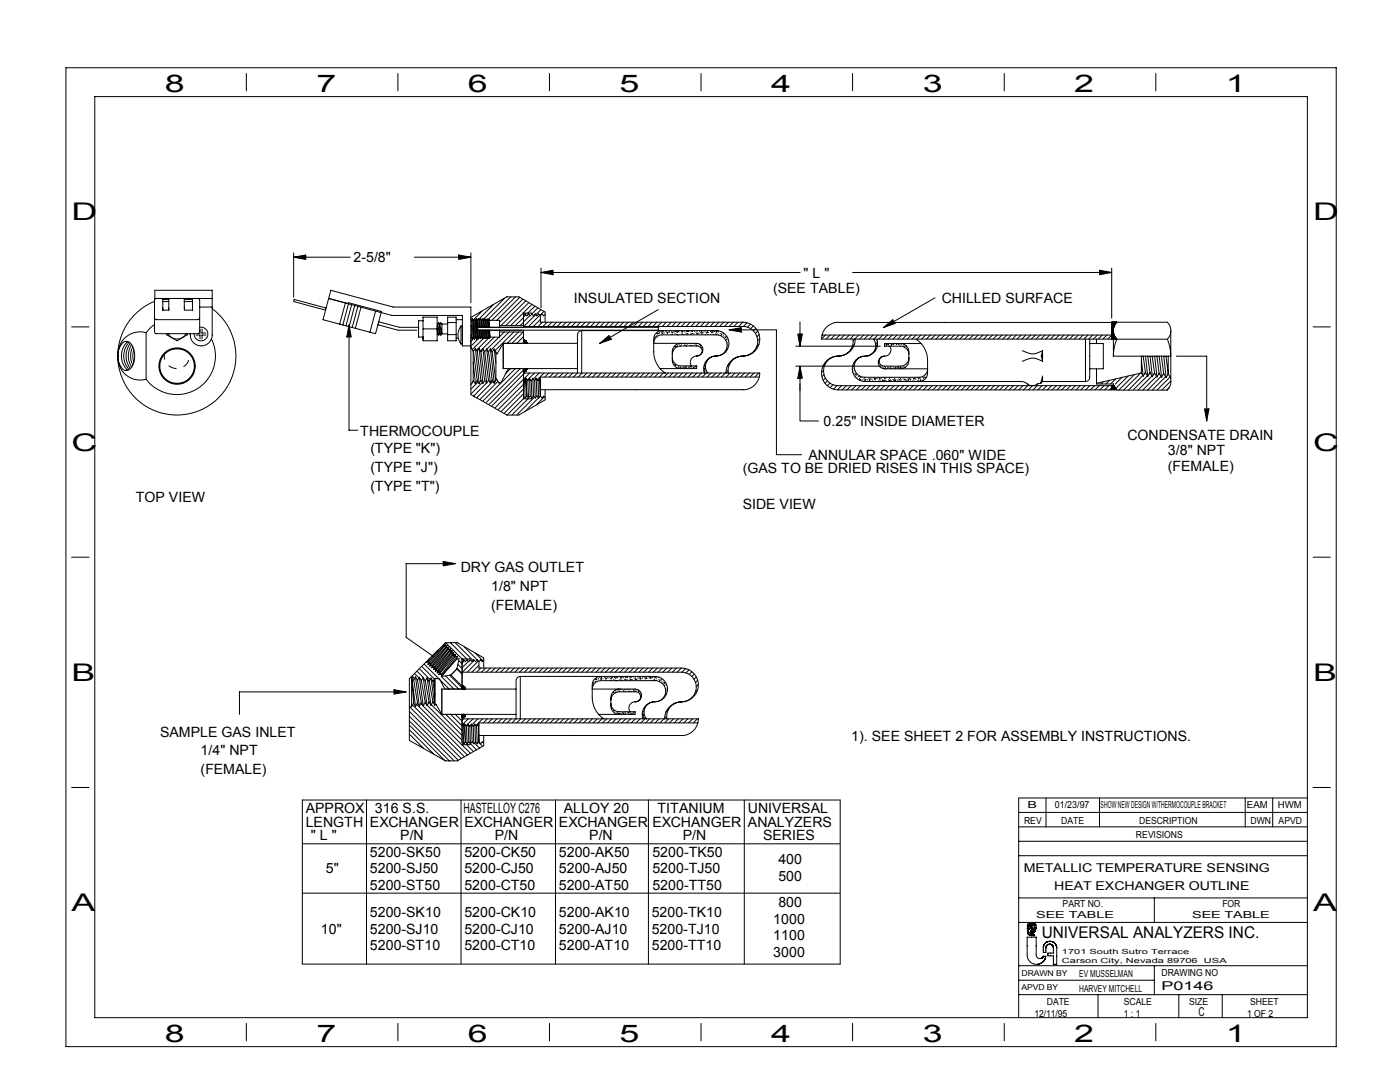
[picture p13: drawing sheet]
<svg xmlns="http://www.w3.org/2000/svg" width="279mm" height="216mm" viewBox="0 0 279 216" stroke-linecap="round" stroke-linejoin="round" font-family="sans-serif">
<defs><g id="words">
<g font-size="4.9">
<text x="32.9" y="18.4">8</text>
<text x="63.1" y="18.4">7</text>
<text x="93.4" y="18.4">6</text>
<text x="123.6" y="18.4">5</text>
<text x="153.9" y="18.4">4</text>
<text x="184.1" y="18.4">3</text>
<text x="214.4" y="18.4">2</text>
<text x="244.6" y="18.4">1</text>
<text x="14.3" y="44">D</text>
<text x="262.1" y="44">D</text>
<text x="14.3" y="89.9">C</text>
<text x="262.1" y="89.9">C</text>
<text x="14.3" y="135.9">B</text>
<text x="262.1" y="135.9">B</text>
<text x="14.3" y="181.8">A</text>
<text x="262.1" y="181.8">A</text>
<text x="32.9" y="208">8</text>
<text x="63.1" y="208">7</text>
<text x="93.4" y="208">6</text>
<text x="123.6" y="208">5</text>
<text x="153.9" y="208">4</text>
<text x="184.1" y="208">3</text>
<text x="214.4" y="208">2</text>
<text x="244.6" y="208">1</text>
</g>
<text font-size="3.2" x="207.9" y="187.2">UNIVERSAL ANALYZERS INC.</text>
<g font-size="2.8">
<text x="70.6" y="52.3">2-5/8&quot;</text>
<text x="154.3" y="58.4">(SEE TABLE)</text>
<text x="160.4" y="55.4">&quot; L &quot;</text>
<text x="114.5" y="60.4">INSULATED SECTION</text>
<text x="188" y="60.4">CHILLED SURFACE</text>
<text x="71.9" y="87">THERMOCOUPLE</text>
<text x="164.4" y="85">0.25&quot; INSIDE DIAMETER</text>
<text x="225" y="87.7">CONDENSATE DRAIN</text>
<text x="73.9" y="90.3">(TYPE &quot;K&quot;)</text>
<text x="73.9" y="94.1">(TYPE &quot;J&quot;)</text>
<text x="148.2" y="94.4">(GAS TO BE DRIED RISES IN THIS SPACE)</text>
<text x="161.3" y="91.8">ANNULAR SPACE .060&quot; WIDE</text>
<text x="233.1" y="93.9">(FEMALE)</text>
<text x="233.1" y="90.7">3/8&quot; NPT</text>
<text x="27.1" y="100.3">TOP VIEW</text>
<text x="73.9" y="97.9">(TYPE &quot;T&quot;)</text>
<text x="148.2" y="101.5">SIDE VIEW</text>
<text x="92" y="114.1">DRY GAS OUTLET</text>
<text x="98" y="117.9">1/8&quot; NPT</text>
<text x="98" y="121.7">(FEMALE)</text>
<text x="32" y="147">SAMPLE GAS INLET</text>
<text x="169.9" y="147.9">1). SEE SHEET 2 FOR ASSEMBLY INSTRUCTIONS.</text>
<text x="40" y="154.4">(FEMALE)</text>
<text x="40" y="150.6">1/4&quot; NPT</text>
<text x="61" y="165">LENGTH</text>
<text x="61" y="162.3">APPROX</text>
<text x="62" y="167.7">&quot; L &quot;</text>
<text x="73.8" y="165">EXCHANGER</text>
<text x="74.8" y="162.3">316 S.S.</text>
<text x="79.9" y="167.7">P/N</text>
<text x="92.5" y="162.3">HASTELLOY C276</text>
<text x="92.7" y="165">EXCHANGER</text>
<text x="98.7" y="167.7">P/N</text>
<text x="111.5" y="165">EXCHANGER</text>
<text x="112.5" y="162.3">ALLOY 20</text>
<text x="117.6" y="167.7">P/N</text>
<text x="130.2" y="165">EXCHANGER</text>
<text x="131.2" y="162.3">TITANIUM</text>
<text x="136.3" y="167.7">P/N</text>
<text x="149.3" y="162.3">UNIVERSAL</text>
<text x="149.3" y="165">ANALYZERS</text>
<text x="152.3" y="167.7">SERIES</text>
<text x="73.8" y="171">5200-SK50</text>
<text x="92.7" y="171">5200-CK50</text>
<text x="111.5" y="171">5200-AK50</text>
<text x="130.2" y="171">5200-TK50</text>
<text x="155.3" y="172.4">400</text>
<text x="65.1" y="174.3">5&quot;</text>
<text x="73.8" y="174.3">5200-SJ50</text>
<text x="73.8" y="177.5">5200-ST50</text>
<text x="92.7" y="177.5">5200-CT50</text>
<text x="92.7" y="174.3">5200-CJ50</text>
<text x="111.5" y="177.5">5200-AT50</text>
<text x="111.5" y="174.3">5200-AJ50</text>
<text x="130.2" y="177.5">5200-TT50</text>
<text x="130.2" y="174.3">5200-TJ50</text>
<text x="155.3" y="175.8">500</text>
<text x="73.8" y="183">5200-SK10</text>
<text x="92.7" y="183">5200-CK10</text>
<text x="111.5" y="183">5200-AK10</text>
<text x="130.1" y="183">5200-TK10</text>
<text x="154.3" y="184.3">1000</text>
<text x="155.3" y="180.9">800</text>
<text x="64" y="186.3">10&quot;</text>
<text x="73.8" y="186.3">5200-SJ10</text>
<text x="73.8" y="189.5">5200-ST10</text>
<text x="92.7" y="186.3">5200-CJ10</text>
<text x="92.7" y="189.5">5200-CT10</text>
<text x="111.5" y="186.3">5200-AJ10</text>
<text x="111.5" y="189.5">5200-AT10</text>
<text x="130.1" y="186.3">5200-TJ10</text>
<text x="130.1" y="189.5">5200-TT10</text>
<text x="154.3" y="187.7">1100</text>
<text x="154.3" y="191">3000</text>
</g>
<g font-size="2.4">
<text x="204.3" y="173.9">METALLIC TEMPERATURE SENSING</text>
<text x="210.4" y="177.6">HEAT EXCHANGER OUTLINE</text>
<text x="231.8" y="197.5">P0146</text>
<text x="239.2" y="202.8">C</text>
</g>
<g font-size="1.9">
<text x="205.1" y="161.3">B</text>
<text x="210.5" y="161.3">01/23/97</text>
<text x="219.7" y="161.3">SHOW NEW DESIGN W/THERMOCOUPLE BRACKET</text>
<text x="248.8" y="161.3">EAM</text>
<text x="255" y="161.3">HWM</text>
<text x="204.4" y="164.4">REV</text>
<text x="211.8" y="164.4">DATE</text>
<text x="226.7" y="167.3">REVISIONS</text>
<text x="227.3" y="164.4">DESCRIPTION</text>
<text x="249.6" y="164.4">DWN</text>
<text x="255.2" y="164.4">APVD</text>
<text x="206.8" y="183.3">SEE TABLE</text>
<text x="212.1" y="180.9">PART NO.</text>
<text x="237.9" y="183.3">SEE TABLE</text>
<text x="244" y="180.9">FOR</text>
<text x="215.4" y="195">EV MUSSELMAN</text>
<text x="231.8" y="194.7">DRAWING NO</text>
<text x="206.5" y="202.9">12/11/95</text>
<text x="208.9" y="200.5">DATE</text>
<text x="215.4" y="198">HARVEY MITCHELL</text>
<text x="224.3" y="200.5">SCALE</text>
<text x="224.3" y="202.9">1 : 1</text>
<text x="237.3" y="200.5">SIZE</text>
<text x="248.9" y="202.9">1 OF 2</text>
<text x="249.5" y="200.5">SHEET</text>
</g>
<g font-size="1.6">
<text x="203.9" y="197.6">APVD BY</text>
<text x="203.9" y="194.7">DRAWN BY</text>
</g>
<g font-size="1.4">
<text x="211.9" y="190.3">1701 South Sutro Terrace</text>
<text x="211.9" y="192.1">Carson City, Nevada 89706</text>
<text x="240.3" y="192.1">USA</text>
</g>
</g></defs>
<g fill="none" stroke="#000" stroke-width=".2">
<path d="M13.2 13.5h253.5v195.3h-253.5zM18.9 19.3h242v183.8h-242zM49.2 14.7v3.4M79.4 14.7v3.4M109.7 14.7v3.4M139.9 14.7v3.4M170.2 14.7v3.4M200.4 14.7v3.4M230.7 14.7v3.4M30.9 59.7v-1.8h11.4v9a2.2 2.2 0 0 1-2.3 2.1 2.2 2.2 0 0 1-2-2.4M30.9 59.6h11.4M31.2 59.6h-.2l-.2 .4v6.2l.1 .2 .3 .2 8.4-.1 .3-.3v-6.2l-.1-.3-.4-.1"/>
<path d="M32.5 59.7h1.2M32.5 59.7v2.2h1.2v-.4M33.7 59.7v2.2M38.4 59.7v2.2h-1.6v-2.2h1.6M58.6 51.3h11.3M58.6 51.3l2.4-.4v.9zM58.6 50.5v8.8M58.7 59.7l6.4 1.8M58.7 59.7l-.1 .5 6.4 1.7M65.6 59.6l3.9 1v-.2M66 57.9l12.5 3.4h15.5v7.7h-1.7M66 57.9l-.4 1.7 10.5 2.8-1.2 4.2-10.5-2.8 1.2-4.3"/>
<path d="M82.7 51.3h11.3M91.5 50.9l2.5 .4-2.5 .5zM94 50.5v9.9M100.7 59.5l-4.2 4.2M101.1 59.2h2.5M101.2 59.2l-7.2 4.1v.5M101.9 59.2l-4.6 4.6M102.9 59.2l-4.7 4.7M103.5 59.2l5.3 3.1v2M103.7 59.3l-4.5 4.6M104.3 59.7l-4.6 4.6M107.9 54.4h51.8"/>
<path d="M108 54.4l2.4-.5v.9zM108 53.5v7.9M170.2 54.4h51.7M186.6 59.4l-10.3 6M219.4 53.9l2.5 .5-2.5 .4zM221.9 53.5v10M14.3 65.2h3.5M23.6 70.9a4.4 4.4 0 0 0 5.6 4.8M24.6 68.3a1.38 1.38 0 0 1 2 1.1 4 4 0 0 1-.9 4.4 1.05 1.05 0 0 1-1.5-.5 3.9 3.9 0 0 1 .4-5zM25.5 68.2a3.8 3.8 0 0 0 0 5.7M25.8 68.3a3.9 3.9 0 0 0 0 5.4M26 68.5a4 4 0 0 0 0 5"/>
<path d="M26.3 68.8a4 4 0 0 0 0 4.5M26.5 69.2a4 4 0 0 0 0 3.7M26.7 69.8a3.9 3.9 0 0 0 0 2.5M29.2 66.4a4.4 4.4 0 0 0-5.6 4.7M29.2 66.4v9.3M30.8 60.1a11.8 11.8 0 0 0-5.4 17.3 11.8 11.8 0 0 0 17.9 2.3 11.8 11.8 0 0 0-1-18.1M30.8 63.4l.1 .2 .3 .2h8.2l.5-.4M30.8 64.8l-1.6 1.6M32.5 60.2h1.2M32.8 70.7l.1 1M33.3 66.6v.2l2 1.2 2.1-1.2v-.2M33.6 66.6a2.01 2.01 0 0 0 3.5 0"/>
<path d="M33.7 73l.5 .3 1 .2M36.8 60.2h1.6M37.6 71.9l-.5 .9-.4 .3M39.2 66.9h.7v.7M39.8 61.3h2.5M39.9 65.3a1.37 1.37 0 0 1 1.6 1.2 1.37 1.37 0 0 1-1.3 1.5 1.37 1.37 0 0 1-1.5-1.4M39.9 65.7v.8h-.1M40.3 65.7v.8h.8M41.1 66.9h-.8v.7M42.2 67.6a7.7 7.7 0 0 1-2.9 10 7.7 7.7 0 0 1-10.1-1.9M68.9 60.4l-1.1 4.3M69.5 60.4l6.6 1.7-.1 .3 2.2 .5h14.1"/>
<path d="M69.5 60.6l-1.1 4.2M69.7 64.8l.4 2.4h-.9zM69.7 64.8l-.1 21h1.8M70.2 60.8l-1.2 4.2M70.8 61l-1.1 4.2M71.4 61.1l-1.1 4.3M72 61.3l-1.1 4.2M75 62.1l-1.2 4.2M75.4 64.8l4 1.1h3.8M75.6 64.2l4.1 1.1h3.8M84.4 64v1.6h2.8M84.4 64v-.7h2.8v4.7h-2.8v-2.4"/>
<path d="M84.4 64h-.9v3.3h.9M87.2 65.9l.1 .6 .3 .4 .2-.4M87.2 64.6l.1 .2M87.2 65.1l.4 1.8M87.3 64.8l.7 2.1 .2-.4M87.3 64.8l.3-.4 .4 2.5M87.3 66.5l-.1 .2M87.8 64.8l.4 1.7M88 64.4l-.2 .4-.2-.4M88 64.4l.2 .4M88.2 66.6h1.1M88.2 64.7h1.1"/>
<path d="M88.2 64.6v2M89.3 64.4h1.7M89.3 63.3h1.7v4.7h-1.7M89.3 66.8h1.7M89.3 63.3v4.7M91 67.5h.5M91 63.8h1.3M92 65.1h.3v3.5h-.3M92 65.1a2.91 2.91 0 0 0 0 3.5M92 65v3.6M92.3 62.9v6.1M94 69.3l.4 .7v6l-.4 .8"/>
<path d="M94 63.8l.1 .2M94 64.9l.3 2.7 .2-.3M94 66.7l.1 .6M94.1 64l.4 3.3M94.1 69.5l.4 .6M94.3 63.6l.2 .4M94.3 67.6l-.2-.3-.1 .2v11.2l7.2 4.1M94.3 63.6l-.2 .4M94.3 63.6l.4 4M94.4 72.3l.5 4.3-.4-.6-.4 .6M94.5 70.1l.4-.6 .7 7-.4-.6M94.5 70.1l.7 5.8"/>
<path d="M94.5 67.3l.2 .3M94.5 64l.4 3.3M94.6 67.5l-.7 .7M94.7 63.6l.2 .4M94.7 63.6l-.2 .4M94.7 63.6l.4 4.1-.2-.4M94.9 69.5l.3 .6M94.9 64l.2-.4 .2 3.7M94.9 67.3l-.2 .3M94.9 64l.4 3.3M95.1 63.6l.2 .3v3.4M95.2 70.1l.4-.6 .8 7-.4-.6"/>
<path d="M95.2 75.9l-.3 .7M95.2 70.1l.8 5.8M95.3 76.3l-1.3 1.4M95.3 67.3l.2 .3M95.3 65.3h36.1v.6h-36.1M95.3 66l.2 1.6M95.3 64.4l.2 .9M95.3 67.3l-.2 .4M95.5 63.6l.2 .4M95.5 63.6l-.2 .3M95.5 63.6l.2 1.7M95.5 65.9l.2 1.4"/>
<path d="M95.6 69.5l.4 .7 .4-.6 .7 6.9-.4-.6M95.7 67.3l.2 .3M95.7 67.3l-.2 .3M95.7 64l.2-.4 .3 .4M95.7 64l.2 1.3M95.8 67.3l-1.8 1.8M95.8 65.9l.1 1.7M95.9 63.6l.2 1.7M96 65.9l.2 1.3M96 75.9l-.4 .6M96 70.2l.7 5.7M96.2 67.2l.2 .4"/>
<path d="M96.2 67.2l-.3 .4M96.2 64l.1 1.3M96.2 62.1l-1.5 1.5M96.2 76.4l-2.1 2.1M96.2 65.9l.2 1.7M96.3 63.6l.3 .4M96.4 63.6l-.2 .4M96.4 69.6l.3 .6M96.4 63.6l.2 1.7M96.4 65.9l.2 1.3M96.6 67.2l.2 .4M96.6 67.2l-.3 .4"/>
<path d="M96.6 64l.1 1.3M96.6 65.9l.2 1.7M96.7 67.4l-2.4 2.3M96.7 75.9l-.3 .6M96.7 70.2l.8 5.7M96.8 63.6l.2 .4 .2-.3M96.8 63.6l-.2 .4M96.8 63.7l.2 1.6M96.8 65.9l.2 1.3M97 67.2l.2 .3M97 67.2l-.2 .4M97 64l.2 1.3"/>
<path d="M97 76.5l-2.5 2.5M97 65.9l.2 1.6M97.1 69.6l.4 .6 .4-.6 .7 6.8M97.1 69.6l-.4 .6M97.1 69.6l.8 6.8-.4-.5M97.2 63.7l.2 .3M97.2 63.7l.2 1.6M97.3 65.9l.1 1.3M97.4 67.2l.2 .3M97.4 67.2l-.2 .3M97.4 64l.2 1.3M97.5 65.9l.1 1.6"/>
<path d="M97.5 75.9l-.4 .6M97.5 70.2l.7 5.7M97.6 67.4l-2.5 2.5M97.6 63.7l.2 .2M97.6 63.7l-.2 .3M97.6 63.7l.1 1.6M97.6 65.9l.2 1.4-.1-1.4M97.8 63.9h1.9v1.4M97.8 67.3l-.2 .2M97.8 69.6l.4 .6M98.2 70.2l.4-.5 .4 2.8M98.2 75.9l.4 .5"/>
<path d="M98.2 75.9l-.4 .5M98.2 70.2l.7 5.7M98.3 76.2l-3.1 3.1M98.5 60.8l-2.9 2.9M98.6 69.7l.4 .6v5.5l-.4 .6M98.6 69.7l.6 1M98.7 67.3l-2.8 2.7M99.1 75.6l-.5 .8M99.2 70.7l1.2-2.2v5M99.4 76.1l-3.5 3.5M99.6 67.3l-2.4 2.4M99.7 65.9v1.4h-1.9"/>
<path d="M99.7 65h4.8M99.7 66.2h4.8M100.4 73.5h14.8M100.6 66.2l-.9 1M101.5 73.5l-1.5 2.8-.4 .1-.5-.8M101.6 66.2l-3.6 3.7M101.9 73.5l-.9 1M102.5 66.2l-3.7 3.8M102.9 73.5l-6.5 6.5M103.5 66.2l-2.3 2.3M103.8 73.5l-6.7 6.8M104.2 68.5h-3.8h14.8v-1.7a.88 .88 0 0 1 .9-.8v8.4"/>
<path d="M104.5 68.5h.6h-.6M104.5 68.4h.6h-.6M104.5 68.3h.6h-.6M104.5 68.2h.6h-.6M104.5 68.1h.5h-.5M104.5 73.6h.6h-.6M104.5 73.7h.6h-.6M104.5 73.8h.6h-.6M104.5 73.9h.6h-.6M104.5 74h.5h-.5M104.5 73.6h.6M104.5 79.6l-3.2 3.2"/>
<path d="M104.5 75.4l.2 .4M104.5 68.4h.6M104.5 68.3h.6M104.5 68.2l.6 .1M104.5 68.2h.6M104.5 68.1h.5M104.5 68h.5M104.5 67.9l.4 .1M104.5 67.9h.3M104.5 67.8l.2 .1M104.5 73.7h.6M104.5 73.8h.6"/>
<path d="M104.5 74h.5M104.5 74.2h.2M104.5 65.1h43.7a2.95 2.95 0 0 1 3 3 2.95 2.95 0 0 1-3 2.9M104.5 74.4h47.1a3.4 3.4 0 0 1-3.4 3.4h-40.4M104.5 67.8a.65 .65 0 0 1 .6 .7h-.6zM104.5 65.9v2.6h.6M104.5 62.4l-2.6 2.6M104.5 63.4l-1.7 1.6M104.5 73.5v6.1M104.5 73.9h.5M104.5 76.7l-5.1 5.1M104.5 74.7l-6.3 6.3"/>
<path d="M104.5 75.7l-5.7 5.7M104.5 78.6l-3.9 3.8M104.5 77.6l-4.5 4.5M104.5 67.2l-1.4 1.3M104.5 64.3l-.7 .7M104.5 66.2l-2.3 2.3M104.7 75.8l.1 3.6-.3-.3M104.8 74.4l-.3 .3M104.8 62.6l.3 .4 .4-.4 .3 .4 .4-.4M104.8 62.6l-.3 .4M104.8 74.1l-.3 .1M104.9 75.5h.1l.3 .5 .4-.5"/>
<path d="M104.9 75.5l.2 3.6M104.9 75.5l-.2 .3M104.9 74.1h-.4M104.9 60l-4.9 5M105 62.8l-.5 .5M105 74l-.5 .1M105 75.5l.1 3.6M105 73.9h-.5M105.1 73.8l-.6 .1-6.9 6.8M105.1 73.7l-.6 .1M105.1 73.5a.65 .65 0 0 1-.6 .7h.1M105.1 79.1l-.3 .3"/>
<path d="M105.1 79.1l.4 .3M105.3 75.9l.2 3.5M105.4 79.6l-3.2 3.2M105.5 60.4l-4.6 4.6M105.7 75.5l.3 .5M105.7 75.5l.1 3.6M105.7 74.4l-1.1 1.2M105.8 62.9l-1.3 1.4M105.8 79.1l-.3 .3M106 75.9l.2 3.5-.4-.3M106.1 60.7l-1.7 1.8M106.3 75.5l.4 .5"/>
<path d="M106.3 75.5l.2 3.6M106.3 75.5l-.3 .5M106.5 79.1l-.5 .5h-1.5M106.5 79.1l.3 .3M106.7 79.2l-3.5 3.6M106.7 74.4l-1.5 1.5M106.7 75.9l.1 3.5M106.7 76l.3-.5 .2 3.6M106.7 61.1l-1.4 1.4M106.9 62.8l-2.4 2.3M107 75.5l.4 .5M107.2 79.1l-.4 .3"/>
<path d="M107.4 61.4l-1.3 1.2M107.4 75.9l.1 3.5-.3-.3M107.4 76l.3-.5 .1 3.6M107.5 79.4l-2.7 2.7M107.5 62.6l-.3 .4-.4-.4-.3 .4-.5-.5h-1.5v2.8M107.5 62.6l.3 .4M107.6 74.4l-1.2 1.2M107.7 75.5l.1 .2M107.7 62.9l-2.2 2.2M107.8 63v1.3h40.4a3.4 3.4 0 0 1 3.4 3.4 3.4 3.4 0 0 1-3.4 3.3M107.8 79.1l-.3 .3M107.8 63.7l-1.4 1.4"/>
<path d="M107.8 79.1l.4 .3 .3-.3 .3 .2M107.9 61.8l-1 1M108.2 64.3l-.8 .8M108.6 62.1l-.9 .8M108.6 74.4l-1.4 1.4M108.6 79.2l-1.5 1.5M108.8 77.7v2.1l-5.3 3M108.8 62.7l-.3 .3-.3-.4-.4 .4M109.2 64.3l-.9 .8M109.5 74.4l-.8 .8M110.1 64.3l-.8 .8M110.5 74.4l-.8 .8"/>
<path d="M111.1 64.3l-.8 .8M111.4 74.4l-.8 .8M112 64.3l-.8 .8M112.4 74.4l-.8 .8M113 64.3l-.8 .8M113.3 74.4l-.8 .8M114 64.3l-.9 .8M114.3 74.4l-.8 .8M114.9 64.3l-.8 .8M115.2 68.5v5.9l-.8 .8M115.9 64.3l-.9 .8M116.1 66h26.9a2.53 2.53 0 0 1 2.5 2.5 2.53 2.53 0 0 1-2.5 2.5"/>
<path d="M116.2 74.4l-.8 .8M116.8 64.3l-.8 .8M117.2 74.4l-.9 .8M117.8 64.3l-.9 .8M118.1 74.4l-.8 .8M118.7 64.3l-.8 .8M119.1 74.4l-.8 .8M119.7 68.5l1.9-1.6 .4 .8zM119.7 64.3l-.9 .8M120 74.4l-.8 .8M120.6 64.3l-.8 .8M121 74.4l-.8 .8"/>
<path d="M121.6 64.3l-.9 .8M121.9 74.4l-.8 .8M122.5 64.3l-.8 .8M122.9 74.4l-.8 .8M123.5 64.3l-.8 .8M123.8 74.4l-.8 .8M124.4 64.3l-.8 .8M124.8 74.4l-.8 .8M125.4 64.3l-.8 .8M125.7 74.4l-.8 .8M126.3 64.3l-.8 .8M126.7 74.4l-.8 .8"/>
<path d="M127 77.7l-.1 .1M127.3 64.3l-.8 .8M127.6 74.4l-.8 .8M128.2 64.3l-.8 .8M128.6 74.4l-.8 .8M129.2 64.3l-.8 .8M129.5 74.4l-.8 .8M130.1 64.3l-.8 .8M130.5 74.4l-.8 .8M130.6 67.8h.1M130.6 67.2h.1M130.7 67.3v.1"/>
<path d="M130.8 67.1h.1M131 67h.1M131.1 66.4h.1M131.1 64.3l-.8 .8M131.1 66.6h.1M131.1 67h.1M131.2 66.7h.1M131.3 66.5h.1M131.4 61.8l-11.8 6.7M131.4 74.4l-.8 .8M131.6 66.4h.1M131.6 66.5h.1"/>
<path d="M131.9 66.1v.1M132 66.2h.1M132.1 64.3l-.9 .8M132.1 66.3v.1M132.1 66.6v.1M132.1 66a1.71 1.71 0 0 0-1.6 1.7 8.8 8.8 0 0 0 .3 4.3 4.8 4.8 0 0 0 2 2.4M132.2 66.6h.1M132.2 66h.1M132.3 66.1v.1M132.3 66.4v.1M132.4 74.4l-.8 .8M132.6 66.4v.1"/>
<path d="M132.8 66.1l.1 .1M133 64.3l-.8 .8M133 66.2v.1M133.1 66.7h.1M133.1 66.3h.1M133.2 66.5h.1M133.3 66.4h.1M133.3 74.4l-.8 .8M133.5 66.1v.1M133.6 66.4h.1M133.6 66.1h.1M134 64.3l-.9 .8"/>
<path d="M134 66.8h.1M134 66.2h.1M134 66.4h.1M134.2 71.3a1.67 1.67 0 0 0 1.7 1.7h3.1v.5h-7.3M134.2 70.2a3.4 3.4 0 0 0 .3 2.7 1.73 1.73 0 0 0 1.4 .6M134.2 70.7a1.67 1.67 0 0 1 1.7-1.7h3.1a1 1 0 0 1 1.1 1 1 1 0 0 1-1.1 1M134.2 66.4v.1M134.2 66.7v.1M134.3 66.3h.1M134.3 72.3h.1M134.3 74.4l-.8 .8M134.3 69.7h.1"/>
<path d="M134.4 69.9h.1M134.5 66.1v.1M134.6 66.2v.1M134.6 72.7h.1M134.7 69.1v.1M134.7 66.5v.1M134.7 73h.1M134.8 69.1h.1M134.8 72.8h.1M134.9 66.1v.1M134.9 64.3l-.8 .8M135 66.7h.1"/>
<path d="M135 66.1h.1M135 68.8h.1M135 73.3h.1M135.1 69.2h.1M135.1 66.4h.1M135.1 66.8h.1M135.2 69h.1M135.2 66.8h.1M135.2 74.4l-.8 .8M135.2 66.2h.1M135.4 73.2h.1M135.4 66.1v.1"/>
<path d="M135.4 68.6h.1M135.4 73.4h.1M135.5 68.6h.1M135.5 73.2v.1M135.5 66.2h.1M135.6 68.8h.1M135.7 73.5h.1M135.8 69h.1M135.8 73.3v.1M135.8 73.4h.1M135.9 68.5a1.67 1.67 0 0 0-1.7 1.7M135.9 64.3l-.9 .8"/>
<path d="M135.9 66.6h.1M136 66v.1M136 68.7h.1M136.1 66.1v.1M136.1 68.5h.1M136.1 73.3v.1M136.1 66.2v.1M136.2 66.4v.1M136.2 66.7h.1M136.2 74.4l-.8 .8M136.2 66.1h.1M136.3 73.4h.1"/>
<path d="M136.4 68.5v.1M136.5 73.2h.1M136.5 66.7h.1M136.5 68.6h.1M136.5 73.1v.1M136.5 66.1h.1M136.6 68.8l.1 .1M136.7 73.4h.1M136.7 66.2v.1M136.8 68.9v.1M136.8 73.3h.1M136.8 64.3l-.8 .8"/>
<path d="M136.9 68.6h.1M136.9 66.5v.1M137 68.6h.1M137 73h.1M137 73.4h.1M137 66.1h.1M137 69v.1M137.1 66.8h.1M137.1 73.3h.1M137.1 66.1h.1M137.1 66.5h.1M137.1 66.2h.1"/>
<path d="M137.2 74.4l-.9 .8M137.2 66.6h.1M137.2 68.7h.1M137.2 66v.1M137.4 66.1v.1M137.4 68.6h.1M137.4 73.3h.1M137.5 66.6v.1M137.5 73v.1M137.5 66v.1M137.5 68.5h.1M137.6 68.9v.1"/>
<path d="M137.6 73.3h.1M137.7 73.2h.1M137.7 68.9h.1M137.8 64.3l-.9 .8M137.8 66.7h.1M137.9 66.5h.1M137.9 66.1l.1 .1M137.9 68.5l.1 .1M138 73.4h.1M138 69h.1M138 66.7h.1M138.1 73.2h.1"/>
<path d="M138.1 73.5h.1M138.1 66.1h.1M138.1 68.6h.1M138.1 74.4l-.8 .8M138.1 66.5l.1 .1M138.2 66.1v.1M138.2 66.6h.1M138.3 69h.1M138.4 73.4h.1M138.4 66.6h.1M138.5 73.3v.1M138.6 66.1v.1"/>
<path d="M138.6 68.6h.1M138.6 73.3h.1M138.7 69h.1M138.7 64.3l-.8 .8M138.7 68.8h.1M138.7 73.1h.1M138.9 66.4h.1M138.9 73.4h.1M139 68.9h.1M139 71a1.26 1.26 0 0 0 1.3-1.2 1.26 1.26 0 0 0-1.3-1.3h-8.5a1.67 1.67 0 0 1 1.6-1.7h10.9a2.11 2.11 0 0 1 2.1 2.1 2.11 2.11 0 0 1-2.1 2.1M139 71a1.26 1.26 0 0 0-1 2M139 66.6l.1 .1"/>
<path d="M139.1 68.6h.1M139.1 66v.1M139.1 74.4l-.9 .8M139.1 66.2h.1M139.1 66.5h.1M139.3 66.6h.1M139.3 68.9h.1M139.4 66.5h.1M139.6 68.6v.1M139.6 66.1v.1M139.7 64.3l-.9 .8M139.7 68.7h.1"/>
<path d="M139.7 69h.1M139.8 66.4h.1M139.8 66.3h.1M139.9 69h.1M139.9 69.4h.1M140 66.1v.1M140 66.6h.1M140 74.4l-.8 .8M140.1 66.4h.1M140.2 66.3h.1M140.2 66.7h.1M140.2 70h.1"/>
<path d="M140.2 69.4h.1M140.4 66.4h.1M140.5 73.5h.1M140.5 66.1v.1M140.5 73.4h.1M140.6 73.7h.1M140.6 73.1h.1M140.6 74.1v.1M140.6 64.3l-.8 .8M140.6 73.5h.1M140.7 73.8v.1M140.7 74.3h.1"/>
<path d="M140.7 72.9v.1M140.8 66.8h.1M140.8 66.2h.1M140.9 74.1v.1M141 74.4l-.9 .8M141 66.5h.1M141.1 66.3h.1M141.2 66.1v.1M141.3 66.3h.1M141.3 66.7v.1M141.4 66.3h.1M141.5 71.6h.1"/>
<path d="M141.6 64.3l-.9 .8M141.8 66.7v.1M141.8 66.1v.1M141.9 74.4l-.8 .8M142 66.4h.1M142.1 66.2h.1M142.1 66.1l.1 .1M142.1 66h.1M142.2 66.4h.1M142.4 66.8h.1M142.4 66.2v.1M142.5 64.3l-.8 .8"/>
<path d="M142.5 66.1l.1 .1M142.7 66.6v.1M142.8 66.1h.1M142.9 66.6h.1M142.9 74.4l-.9 .8M143 71a2.12 2.12 0 0 0-2 1.2 2.12 2.12 0 0 0 .2 2.2M143 71a2.52 2.52 0 0 0-2.4 3.4M143 66.3h.1M143 66.8h.1M143 66.1h.1M143.2 66h.1M143.2 66.4l.1 .1"/>
<path d="M143.3 66.8h.1M143.4 66.2h.1M143.5 64.3l-.9 .8M143.7 66.1v.1M143.7 66.6h.1M143.8 74.4l-.8 .8M143.9 66.8v.1M143.9 66.2v.1M144 67h.1M144 66.7h.1M144.3 66.6v.1M144.3 66.9h.1"/>
<path d="M144.3 66.5h.1M144.4 67.3l.1 .1M144.4 64.3l-.8 .8M144.6 70.4h.1M144.7 67.1h.1M144.8 70.2h.1M144.8 74.4l-.9 .8M144.8 67.3l.1 .1M144.9 67.8h.1M144.9 67.2h.1M145.1 67.5h.1M145.1 69.6h.1"/>
<path d="M145.1 69h.1M145.2 68.4h.1M145.2 67.8h.1M145.3 68.7h.1M145.3 73.9l-.4 .4M145.4 64.3l-.9 .8M145.5 65.8h9.5v24.9h5M145.5 65.8l2.4-.4v.9zM145.6 72.6l-.5 .5M145.7 74.4l-.8 .8M146.3 64.3l-.8 .8M146.7 74.4l-.8 .8"/>
<path d="M147 71.3l-.2 .1M147.3 64.3l-.9 .8M147.7 74.4l-.9 .8M148.2 71v.1M148.2 71a3.4 3.4 0 0 0-3.3 3.4M148.2 71a2.96 2.96 0 0 0-2.9 3.4M148.2 64.3l-.8 .8M148.6 74.4l-.8 .8M149.1 64.4l-.7 .7M149.3 70.8v.1M149.6 74.4l-.9 .8M149.8 64.7l-.6 .6"/>
<path d="M150.4 65l-.6 .6M150.5 74.4l-.8 .8M150.8 65.5l-.4 .5M151.2 66.1l-.5 .4M151.5 68.7l-.5 .4M151.5 74.4l-.9 .8M151.5 66.7l-.4 .5M151.5 75.2h-43.7v3.9M151.6 67.6l-.4 .4M158.8 69.1h16.9M158.8 73.1h16.9M159.2 66.7h.9l-.4 2.4z"/>
<path d="M159.7 73.1l.4 2.4h-.9zM159.7 76.6v7.4h3.7M159.7 64.2v4.9M159.7 73v4.9M164 67.7h57.9M164.1 66.9h57.8M164.4 73.9l-.5 .4M164.5 74.7l-.5 .5M164.7 72.6l-.5 .5M164.7 75.4l-.4 .5M164.7 66.8l-.7 .8M165.1 76l-.5 .5"/>
<path d="M165.6 76.4l-.5 .6M165.7 66.9l-.8 .8M166 71.3l-.1 .1M166.3 76.7l-.6 .7M166.6 66.8l-.8 .9M167 77l-.7 .7M167.2 71v.1M167.3 71a3.4 3.4 0 0 0-3.3 3.4 3.4 3.4 0 0 0 3.3 3.4h54.6M167.3 71a2.95 2.95 0 0 0-2.9 3 2.95 2.95 0 0 0 2.9 3h54.6v.8M167.3 64.3a3.4 3.4 0 0 0-3.3 3.4M167.3 64.3h54.6M167.6 66.9l-.8 .8"/>
<path d="M168 76.9l-.9 .9M168.4 70.8l-.1 .1M168.5 66.8l-.8 .9M168.9 77l-.8 .8M169.5 66.9l-.8 .8M169.9 76.9l-.9 .9M170.2 74.1v.1M170.2 73.8v.1M170.2 73.4h.1M170.2 73.5v.1M170.2 74.3h.1M170.2 67.7a2.93 2.93 0 0 1-2.9 3.3"/>
<path d="M170.2 72.9l.1 .1M170.4 66.8l-.8 .9M170.5 72.4v.1M170.5 68.7l-.4 .4M170.5 74.6h.1M170.6 73.9v.1M170.7 67.7a3.4 3.4 0 0 1-3.4 3.3M170.7 72.2h.1M170.7 74.8h.1M170.7 74.2h.1M170.8 75.3h.1M170.8 74.6v.1"/>
<path d="M170.8 77l-.8 .8M170.8 71.9h.1M170.9 71.8h.1M170.9 74.6h.1M170.9 74.9h.1M171.1 75.3h.1M171.3 75.1l.1 .1M171.4 66.9l-1.1 1.1M171.4 75.7h.1M171.5 75.1h.1M171.5 75.8v.1M171.5 75.5h.1"/>
<path d="M171.7 75.3v.1M171.7 75.7v.1M171.7 75.2h.1M171.8 76.9l-.9 .9M172 75.8h.1M172 75.3h.1M172.2 75.8v.1M172.4 66.8l-.9 .9M172.4 75.6h.1M172.6 75.8v.1M172.6 71.1a2.53 2.53 0 0 0-2.5 2.5 2.53 2.53 0 0 0 2.5 2.5h31.4l1 .5a1.66 1.66 0 0 0 2 0M172.6 71.1a2.11 2.11 0 0 0-2.1 2.1 2.11 2.11 0 0 0 2.1 2.1h10.8a1.71 1.71 0 0 0 1.7-1.7h-8.6a1.26 1.26 0 0 1-1.2-1.3 1.26 1.26 0 0 1 1.2-1.2"/>
<path d="M172.6 76h.1M172.7 75.7h.1M172.7 77l-.8 .8M173 75.7h.1M173.1 75.8l.1 .1M173.3 71h.1M173.3 66.9l-.8 .8M173.4 75.5h.1M173.5 75.6v.1M173.6 75.8v.1M173.6 76.1h.1M173.6 75.8h.1"/>
<path d="M173.7 75.6h.1M173.7 76.9l-.9 .9M174 75.6h.1M174.1 75.8v.1M174.3 66.8l-.8 .9M174.3 67.7a2.1 2.1 0 0 1 .3 2.2 2.1 2.1 0 0 1-2 1.2M174.3 76l.1 .1M174.4 75.5h.1M174.4 75.3h.1M174.4 67.8h.1M174.6 70.1h.1M174.6 75.7h.1"/>
<path d="M174.6 76.1h.1M174.6 77l-.8 .8M174.6 75.5l.1 .1M174.7 75.8l.1 .1M174.7 69.4h.1M174.8 68.8h.1M174.8 68.6h.1M174.8 68.2l.1 .1M174.8 68.7h.1M174.9 69.1h.1M175 75.5v.1M175 68.5h.1"/>
<path d="M175 67.7a2.54 2.54 0 0 1-2.4 3.4M175 67.8h.1M175 67.9h.1M175 68.9l.1 .1M175.1 68.3h.1M175.1 75.5h.1M175.2 66.9l-.8 .8M175.3 76h.1M175.4 75.4h.1M175.5 75.3v.1M175.5 73h.1M175.5 75.6h.1"/>
<path d="M175.5 75.8h.1M175.6 76.9l-.9 .9M175.6 76.1h.1M175.6 75.5h.1M175.7 73.2h.1M175.7 75.8v.1M175.8 73.1h.1M175.9 71.2v.1M175.9 76.1h.1M175.9 75.5h.1M176.1 73.1h.1M176.1 75.8v.1"/>
<path d="M176.1 73.4h.1M176.2 66.8l-.8 .9M176.2 75.9v.1M176.3 73.4h.1M176.3 65.4l1.9-1.6 .4 .8zM176.3 75.9h.1M176.4 75.3h.1M176.5 73.5h.1M176.5 75.5v.1M176.5 71.1a1 1 0 0 0-1 1 1 1 0 0 0 1 1h3.2a1.71 1.71 0 0 0 1.7-1.7M176.5 77l-.8 .8M176.6 76h.1"/>
<path d="M176.6 75.4h.1M176.6 75.8l.1 .1M176.7 73.1v.1M176.7 73.4h.1M176.7 73.6h.1M176.7 68.7h.1M176.9 76h.1M176.9 68.9v.1M176.9 75.4h.1M177 68.8h.1M177 73.6h.1M177.1 73.1h.1"/>
<path d="M177.1 66.9l-.8 .8M177.2 73.4h.1M177.2 68.7h.1M177.3 75.8v.1M177.3 68.8h.1M177.3 68.6h.1M177.4 69.1h.1M177.4 73.4h.1M177.5 76.1h.1M177.5 75.5h.1M177.5 76.9l-.8 .9M177.5 75.9h.1"/>
<path d="M177.6 69.1a1.26 1.26 0 0 1-1.1 2M177.6 75.3h.1M177.6 73.1h.1M177.7 75.8v.1M177.7 73.5h.1M177.7 73.3h.1M177.7 68.6h.1M177.8 73.4h.1M177.9 75.9h.1M177.9 68.8v.1M177.9 75.3h.1M178 68.7h.1"/>
<path d="M178 73.5h.1M178.1 66.8l-.8 .9M178.1 73.1h.1M178.2 73.5h.1M178.2 75.7h.1M178.3 75.7h.1M178.3 68.6h.1M178.3 75.8v.1M178.3 68.7h.1M178.3 68.7v.1M178.4 73.3h.1M178.4 76h.1"/>
<path d="M178.4 77l-.8 .8M178.5 75.4h.1M178.5 75.8h.1M178.6 73.6h.1M178.6 75.5h.1M178.6 75.9v.1M178.7 75.8v.1M178.7 73.4h.1M178.8 73.4h.1M178.8 75.8l.1 .1M178.9 68.8h.1M178.9 68.6h.1"/>
<path d="M179 73.4h.1M179 66.9l-.8 .8M179.2 75.8v.1M179.2 73.4h.1M179.2 73.1v.1M179.2 73.6h.1M179.3 75.6v.1M179.3 68.6h.1M179.3 76.1h.1M179.4 76.9l-.8 .9M179.4 73.2v.1M179.4 75.9h.1"/>
<path d="M179.4 68.8h.1M179.4 75.3h.1M179.5 75.7v.1M179.6 73.5h.1M179.7 73.3v.1M179.7 69v.1M179.7 76h.1M179.7 75.6h.1M179.7 68.6a1.67 1.67 0 0 1 1.7 1.6 3.4 3.4 0 0 1-.4 2.8 1.73 1.73 0 0 1-1.3 .6M179.7 73.4h.1M179.8 75.7v.1M179.8 68.7h.1"/>
<path d="M179.9 75.8v.1M179.9 68.6h.1M180 73.3v.1M180 66.8l-.8 .9M180.1 73.2l.1 .1M180.2 75.4h.1M180.2 69.1h.1M180.2 75.6h.1M180.3 68.9h.1M180.4 77l-.9 .8M180.4 73.2h.1M180.4 73.4h.1"/>
<path d="M180.4 75.8v.1M180.5 75.7h.1M180.5 69.2v.1M180.6 75.6v.1M180.6 73.3h.1M180.6 69h.1M180.8 76h.1M180.8 69.2h.1M180.8 75.7h.1M180.8 75.8l.1 .1M180.9 69v.1M180.9 66.9l-.8 .8"/>
<path d="M181 72.7h.1M181.2 69.7h.1M181.2 76.1h.1M181.2 75.8v.1M181.2 75.5h.1M181.2 69.8h.1M181.3 75.8v.1M181.3 76.9l-.8 .9M181.4 75.7v.1M181.5 75.6h.1M181.7 75.7h.1M181.7 76.1h.1"/>
<path d="M181.7 75.8l.1 .1M181.8 75.6h.1M181.9 66.8l-.8 .9M182.2 76h.1M182.2 75.4h.1M182.3 77l-.9 .8M182.3 75.7h.1M182.4 75.8v.1M182.4 76.1h.1M182.4 75.5h.1M182.6 75.3v.1M182.7 76.1h.1"/>
<path d="M182.7 75.7h.1M182.7 75.5h.1M182.8 67.7a5.1 5.1 0 0 1 2.3 4.2v2.5a1.67 1.67 0 0 1-1.7 1.7M182.8 66.9l-.8 .8M183.1 75.9h.1M183.2 75.3h.1M183.2 76.9l-.8 .9M183.3 75.5h.1M183.3 75.6h.1M183.4 75.8v.1M183.4 76h.1M183.4 75.4v.1"/>
<path d="M183.6 75.4h.1M183.7 75.8l.1 .1M183.7 76h.1M183.7 75.4h.1M183.8 66.8l-.8 .9M183.8 68.6l-7.3-.1v.6h3.2a1.67 1.67 0 0 1 1.7 1.7M184.1 75.9h.1M184.1 75.2l.1 .1M184.2 77l-.9 .8M184.3 75.8v.1M184.3 75.5h.1M184.4 75.3v.1"/>
<path d="M184.6 75.1h.1M184.7 75.3v.1M184.7 66.9l-.8 .8M184.7 75.4l.1 .1M184.7 74.8h.1M185.1 76.9l-.8 .9M185.7 66.8l-.8 .9M186.1 77l-.9 .8M186.6 66.9l-.8 .8M187 76.9l-.8 .9M187.6 66.8l-.8 .9M188 77l-.9 .8"/>
<path d="M188.5 66.9l-.8 .8M188.7 64.3l-.1 .1M188.9 76.9l-.8 .9M189.5 66.8l-.8 .9M189.9 77l-.9 .8M190.5 66.9l-.9 .8M190.8 76.9l-.8 .9M191.4 66.8l-.8 .9M191.8 77l-.9 .8M192.4 66.9l-.9 .8M192.7 76.9l-.8 .9M193.3 66.8l-.8 .9"/>
<path d="M193.7 77l-.9 .8M194.3 66.9l-.9 .8M194.6 76.9l-.8 .9M195.2 66.8l-.8 .9M195.6 77l-.9 .8M196.2 66.9l-.9 .8M196.5 76.9l-.8 .9M197.1 66.8l-.8 .9M197.5 77l-.9 .8M198.1 66.9l-.9 .8M198.5 76.9l-.9 .9M199 66.8l-.8 .9"/>
<path d="M199.4 77l-.9 .8M200 66.9l-.8 .8M200.4 76.9l-.9 .9M200.9 66.8l-.8 .9M201.3 77l-.9 .8M201.9 66.9l-.8 .8M202.3 76.9l-.9 .9M202.8 66.8l-.8 .9M203.2 77l-.9 .8M203.8 66.9l-.8 .8M204 70l2 .6 .9-.1 1.2-.5M204.2 76.9l-.9 .9"/>
<path d="M204.7 66.8l-.8 .9M205.1 77l-.8 .8M205.7 66.9l-.8 .8M206.1 76.9l-.9 .9M206.6 66.8l-.8 .9M207 77l-.8 .8M207.6 66.9l-.8 .8M207.7 76.4l-.7 .2M207.7 64.3l.1 .1M207.8 71l.3 1.1M208 76.9l-.9 .9M208.1 72.1l-1.3-.5-.9-.1-1.9 .6"/>
<path d="M208.1 76.1l-.4 .3M208.1 75.1l-.4 1.3M208.1 70v2.1M208.1 75.1v1h8.5M208.1 70l-.3 1M208.5 66.8l-.8 .9M208.9 77l-.8 .8M209.5 66.9l-.8 .8M209.9 76.9l-.9 .9M210.5 66.8l-.9 .9M210.8 77l-.8 .8M211.4 66.9l-.8 .8"/>
<path d="M211.8 76.9l-.9 .9M212.4 66.8l-.8 .9M212.7 77l-.8 .8M213.3 66.9l-.8 .8M213.7 76.9l-.9 .9M214.3 66.8l-.8 .9M214.6 77l-.8 .8M215.2 66.9l-.8 .8M215.6 76.9l-.8 .9M216.2 66.8l-.8 .9M216.5 77l-.8 .8M216.6 67.6v8.5"/>
<path d="M217.1 66.9l-.8 .8M217.5 67.6v7.7a.83 .83 0 0 1-.9 .8M217.5 68.6h2.7v5h-2.7M217.5 76.9l-.8 .9M218.1 66.8l-.8 .9M218.5 77l-.9 .8M218.8 67.6v1M218.8 73.6v3h3.4M219 76.4l-.2 .2M219 66.9l-.8 .8M219.4 76.9l-.8 .9M220 66.8l-.8 .9"/>
<path d="M220.2 76.2l-.5 .4M220.4 77l-.9 .8M220.9 66.9l-.8 .8M221.3 76.9l-.8 .9M221.4 75.9l-.7 .7M221.8 66.6l1.1 1-.4-.5M221.8 64.3h1.1M221.8 77.6l.2 .2M221.8 77.4l.4 .4M221.8 77.3l.5 .5M221.8 77.1l.7 .7M221.8 66.4l.6 .6"/>
<path d="M221.8 66.2l.5 .4M221.8 66l.4 .4M221.8 65.8l.4 .4M221.8 65.6l.4 .4M221.8 65.4l.4 .4M221.8 65.3l.4 .3M221.8 65.1l.4 .4M221.8 64.9l.5 .4M221.8 64.7l.5 .5M221.8 64.5l.6 .5M221.8 64.3l.7 .6M221.8 67.5l.2 .2"/>
<path d="M221.8 67.3l.4 .4M221.8 67.2l.5 .5M221.8 67l.7 .7M221.8 66.8l.9 .9M221.9 77.7v.1M221.9 77.5l.2 .3M221.9 77.4l.4 .4M221.9 77.2l.6 .6M221.9 77l.7 .8M221.9 66.5l.7 .7M221.9 66.3l.5 .5M221.9 66.1l.3 .4"/>
<path d="M221.9 65.9l.3 .4M221.9 65.7l.3 .4M221.9 65.5l.3 .4M221.9 65.4l.3 .3M221.9 65.2l.3 .3M221.9 65l.4 .4M221.9 64.8l.4 .5M221.9 64.6l.5 .5M221.9 64.4l.5 .6M221.9 64.3v3.4M221.9 67.6v.1M221.9 67.5l.2 .2"/>
<path d="M221.9 67.3l.4 .4M221.9 67.1l.6 .6M221.9 66.9l.7 .8M221.9 66.7l.9 1M221.9 66.8l-.8 .9M221.9 64.3l.6 .5M221.9 76.9l.8 .9M222 64.2l.5 .6M222 77l.8 .8M222.1 76.9l.6 .6M222.2 64.2l.4 .4M222.2 77h.2"/>
<path d="M222.2 65.2h.1M222.2 65.2v5.9a8.6 8.6 0 0 1 .7-3.4M222.2 76.6v.4l.3 .2-.2-.3M222.2 65.5l.1 1.1M222.2 66.5l.3 .6M222.3 77l-.9 .8M222.3 64.3l.3 .3M222.4 65.1l-.2 .4M222.4 64.2l.3 .3M222.4 77.2l.5 .6h-1M222.5 64.3l.2 .2M222.5 64.7l-.1 .4"/>
<path d="M222.6 64.2l.2 .2M222.7 64.3l.1 .1M222.7 75.6l-1.1 1M222.8 64.2v.1M222.9 64.3h.1M222.9 67.7h10.1M222.9 67.7a2.43 2.43 0 0 1 0-3.4h10.1a2.4 2.4 0 0 1 0 3.4M222.9 64.2l-.4 .5-.4-.4M223.9 75.3l-1.3 1.3M225.1 75l-2.8 2.8M226.4 74.7l-3.1 3.1M227.6 74.5l-3.4 3.3"/>
<path d="M227.8 74.4l.3 .7M227.8 71v3.4l-9 2.1M227.8 71.9l.3 3.2M228.1 74.9l-2.9 2.9M228.1 71l.5 3.3-.5 .8M228.6 74.3l.5 .8M228.6 71.1l.5 4M228.7 74.4l-.3 .3M229 75l-2.8 2.8M229 71l.5 3.4M229.5 74.3l.5 .9M229.5 74.3l-.4 .8"/>
<path d="M229.5 71.1l.5 4.1M229.5 74.4l-.2 .3M229.9 75l-2.8 2.8M229.9 71l.5 3.4M230 75.2l.4-.8 .5 .8M230.4 71.1l.5 4.1M230.5 74.5l-.3 .2M230.8 75.1l-2.8 2.7M230.9 71l.4 3.5M230.9 75.2l.4-.7 .5 .8M231.3 71.1l.5 4.2M231.4 74.5l-.2 .2"/>
<path d="M231.7 75.1l-2.7 2.7M231.8 71l.4 3.5-.4 .8M232.2 74.5l.5 .8M232.3 71l.4 4.3M232.3 74.6l-.2 .1M232.6 75.2l-2.7 2.6M232.7 71.1l.4 3.5M233 67.7a8.6 8.6 0 0 1 .7 3.4h-11.5M233.1 74.6l.6 .9M233.1 74.6l-.4 .7M233.1 71v3.6M233.2 74.6l-.1 .1"/>
<path d="M233.4 77.2l-.6 .6M233.5 75.2l-2.6 2.6M233.7 66v10.2M233.7 76.2a2.3 2.3 0 0 1-.7 1.6h-10.1M233.7 76l-1.8 1.8M234.8 71.1h6v12.9M262.1 65.2h3.4M101.1 82.8h2.5M240.4 81.6h.9l-.5 2.4zM14.3 111.2h3.5M88.4 112l2.5 .5-2.5 .4zM90.9 112.5h-9.8v14.7"/>
<path d="M262.1 111.2h3.4M78.6 137.6l2.5 .5-2.5 .4zM81 127.2l5.5 3.8M81.1 138.1h-33.3v4.4M81.7 135.4v12.3l7.2 4.1h2.4M82.1 135l.5 5.3 .3 .7 .4-.8M82.1 135l.5 .7M82.1 135l.8 6M82.1 135v6M82.3 134.9l.5 .5M82.6 135.7l.7 4.6M82.7 134.4l.9 .8"/>
<path d="M82.9 135.1l-.3 .6M82.9 135.1l.4 .7M82.9 135.1l.8 5.8M83.2 133.9l1.3 1.3M83.3 135.8l.8 4.4M83.7 135.1l-.4 .7M83.7 135.1l.4 .7 .4-.6M83.7 135.1l.8 5.8M83.7 133.4l2.1 2.2M84.1 135.8l.8 4.4M84.2 133l2.5 2.5M84.5 135.2l.4 .7"/>
<path d="M84.5 135.2l.7 5.6M84.7 132.5l4.9 5M84.9 135.9l.7 4.2M85.1 132v.2M85.2 135.2l.8 5.6M85.5 132.1l-.1 .4M85.5 132.1l-.4 .1M85.6 135.9l.8 4.2M85.8 131.4l-.7 .8M86 135.3l-.4 .6-.4-.7-.3 .7M86 135.3l.4 .7M86 135.3l.8 5.4"/>
<path d="M86.3 132.8l-.1 .4M86.3 132.8l-.5 .1M86.4 136l.4 2.6M86.6 133.1l-.4 .1M86.8 135.4l-.4 .6M86.8 135.4l.9 .1 1.1 2M86.8 135.4v5.3M87 133.4l-.1 .5M87 133.4l-.5 .2M87.4 133.8l-.1 .5M87.5 129.7l-2 2.4M87.6 134.6l.6-.2-.1 .6"/>
<path d="M87.7 134.6h-.1M87.7 134.1l-.1 .5M87.7 134.1l-.5 .2M88.1 134.5l-.5 .1M88.2 137.5v5.1M88.2 135.1l2.4 2.4M88.7 128.5l.2-.1-.2 .5M88.7 128.9l-2.8 3.5M88.9 128.4l-3.5 4.1 .5-.1M88.9 134.9l2.6 2.6M89 128.2l3.2 3.3M89.1 129.2h.4l-3.3 4"/>
<path d="M89.1 129.2l-2.8 3.6M89.2 128.8l-3.4 4.1 .1-.5M89.2 128.8l-.1 .4M89.2 128.8l-.5 .1M89.4 129.6l-2.8 3.5M89.5 129.1l-.1 .5 .5-.1M89.7 134.8l2.5 2.4M89.8 129.9l-2.8 3.5M89.9 128.3l3.2 3.2M90 134.7l2.2 2.2h.4M90 134.7l-1.9 .3M90.1 130.3l-2.7 3.5"/>
<path d="M90.2 129.9l-3.3 4 .5-.1M90.2 129.9l-.4 .1 .1-.5-3.4 4.1 .1-.5M90.2 129.9l-.1 .4M90.5 130.7l-2.8 3.4M90.6 130.2l-.1 .5 .4-.1M90.6 130.2l-.5 .1M90.6 130.2l-3.3 4.1M90.8 131.1l-2.6 3.3M90.9 128.2l3.5 3.6M90.9 130.6l-.1 .5M90.9 130.6l-3.3 4M91.1 131.6l-3 3.4"/>
<path d="M91.2 133.5l-1.2 1.2M91.2 133.4l1 1M91.3 131l-.2 .6 .5-.2-.4 2.1 1 1M91.3 128.2l5.2 3.1v2M91.3 131l-.2 .4M91.3 131l-.5 .1M91.3 131h-.1M91.3 131l-3.2 4M91.3 128.2h-2.4l-7.2 7.2M91.4 132.6l.8 .8M91.6 131.8l.6 .7M92.2 137.5h.7h-.7"/>
<path d="M92.2 137.4h.7h-.7M92.2 137.3h.7h-.7M92.2 137.2h.6h-.6M92.2 137.1h.5h-.5M92.2 137h.4h-.4M92.2 137.4h.7M92.2 137.3h.7M92.2 137.2l.7 .1M92.2 137.2h.6M92.2 137.1l.6 .1M92.2 137.1h.6M92.2 137h.5"/>
<path d="M92.2 136.9l.4 .1M92.2 136.8l.3 .1M92.2 134.1h43.8a2.96 2.96 0 0 1 3 3 2.96 2.96 0 0 1-3 3M92.2 136.8a.69 .69 0 0 1 .7 .7h-.7zM92.2 131.5v6M92.2 131.5h1.5M92.5 131.6l.4 .4 .3-.4M92.6 131.6l-.4 .4M92.7 129.1l2.6 2.6M92.7 131.8l-.5 .5M93.2 131.6l.4 .4 .3-.4M93.5 131.9l-1.3 1.4"/>
<path d="M93.7 131.5l.5 .5 .4-.4 .3 .4 .3-.4M94.7 131.8l-2.4 2.3M94.9 130.3l1.5 1.5M95.2 131.6l.4 .4M95.5 131.9l-2.3 2.2M95.6 132v1.3h40.4a3.4 3.4 0 0 1 3.4 3.4 3.4 3.4 0 0 1-3.4 3.4M95.6 132.8l-1.4 1.3M95.9 131.6l.4 .4 .2-.3M95.9 131.6l-.3 .4M96 133.3l-.9 .8M96.9 133.3l-.8 .8M97.9 133.3l-.9 .8"/>
<path d="M98.8 133.3l-.8 .8M99.8 133.3l-.9 .8M100.7 133.3l-.8 .8M101.7 133.3l-.8 .8M102.7 133.3l-.9 .8M103 137.5v5.9l-.8 .8M103.6 133.3l-.8 .8M103.8 135h26.9a2.53 2.53 0 0 1 2.5 2.5 2.53 2.53 0 0 1-2.5 2.5M103.8 135a.85 .85 0 0 0-.8 .8v1.7h-14.8M103.8 135v8.4M104.6 133.3l-.9 .8M105.5 133.3l-.8 .8"/>
<path d="M106.5 133.3l-.9 .8M107.4 133.3l-.8 .8M108.4 133.3l-.9 .8M109.3 133.3l-.8 .8M110.3 133.3l-.9 .8M111.2 133.3l-.8 .8M112.2 133.3l-.9 .8M113.1 133.3l-.8 .8M114.1 133.3l-.9 .8M115 133.3l-.8 .8M116 133.3l-.9 .8M116.9 133.3l-.8 .8"/>
<path d="M117.9 133.3l-.9 .8M118.3 136.8h.1M118.4 136.2h.1M118.4 136.3h.1M118.5 136.1h.1M118.8 136h.1M118.8 135.4h.1M118.8 133.3l-.8 .8M118.9 135.5v.1M118.9 136h.1M119 135.7h.1M119.1 135.5h.1"/>
<path d="M119.4 135.4h.1M119.4 135.5h.1M119.7 135.1h.1M119.8 135.2h.1M119.8 133.3l-.9 .8M119.8 135.7h.1M119.8 135.3v.1M119.9 135a1.71 1.71 0 0 0-1.7 1.7 9.1 9.1 0 0 0 .3 4.3 5 5 0 0 0 2 2.4M119.9 135.6h.1M120 135h.1M120.1 135.1h.1M120.1 135.4v.1"/>
<path d="M120.3 135.4l.1 .1M120.6 135.1h.1M120.7 133.3l-.8 .8M120.8 135.2v.1M120.9 135.7h.1M120.9 135.3h.1M120.9 135.5h.1M121 135.4h.1M121.3 135.1h.1M121.3 135.4h.1M121.4 135.1h.1M121.7 133.3l-.9 .8"/>
<path d="M121.7 135.8h.1M121.7 135.1v.1M121.8 135.4h.1M121.9 139.2a3.4 3.4 0 0 0 .4 2.7 1.73 1.73 0 0 0 1.3 .7M121.9 139.7a1.67 1.67 0 0 1 1.7-1.7h3.2a1 1 0 0 1 1.1 1 1 1 0 0 1-1.1 1M121.9 135.4v.1M122 135.7h.1M122 135.3h.1M122 138.7h.1M122.1 138.9h.1M122.2 135.1h.1M122.3 135.3h.1"/>
<path d="M122.4 138.1h.1M122.5 135.5v.1M122.5 138.1h.1M122.6 135.1h.1M122.7 133.3l-.9 .8M122.7 135.7h.1M122.7 135.1h.1M122.7 137.8h.1M122.8 138.2h.1M122.8 135.4h.1M122.9 135.8h.1M122.9 135.4h.1"/>
<path d="M122.9 138h.1M123 135.8h.1M123 135.2h.1M123.1 135.1h.1M123.1 137.6h.1M123.2 135.8h.1M123.3 137.6h.1M123.3 135.2h.1M123.3 137.8h.1M123.5 138h.1M123.6 137.5a1.71 1.71 0 0 0-1.7 1.7M123.6 133.3l-.9 .8"/>
<path d="M123.7 135.6h.1M123.7 135l.1 .1M123.7 137.7h.1M123.8 135.1h.1M123.8 137.5h.1M123.9 135.3h.1M123.9 135.4v.1M123.9 135.7h.1M124 135.1h.1M124.2 135.7h.1M124.2 137.6h.1M124.3 135.1h.1"/>
<path d="M124.4 137.9h.1M124.4 135.2l.1 .1M124.5 137.9v.1M124.6 133.3l-.9 .8M124.6 137.6h.1M124.6 135.5l.1 .1M124.7 137.6h.1M124.7 138l.1 .1M124.8 135.1h.1M124.8 135.8h.1M124.9 135.2h.1M124.9 135.5h.1"/>
<path d="M124.9 135.6v.1M124.9 137.7h.1M124.9 135l.1 .1M125.2 135.1h.1M125.2 137.6h.1M125.2 135.6v.1M125.3 135v.1M125.3 137.5h.1M125.3 137.9v.1M125.5 137.9h.1M125.5 133.3l-.9 .8M125.6 135.7h.1"/>
<path d="M125.6 135.5h.1M125.7 135.1h.1M125.7 137.5h.1M125.7 138h.1M125.8 135.7h.1M125.8 135.1h.1M125.8 137.6h.1M125.9 135.5l.1 .1M125.9 135.1v.1M126 138h.1M126.2 135.6h.1M126.4 135.1h.1"/>
<path d="M126.4 138h.1M126.4 137.6h.1M126.5 133.3l-.9 .8M126.5 137.8h.1M126.6 135.4h.1M126.7 137.9h.1M126.8 135.6v.1M126.8 137.6h.1M126.8 135v.1M126.8 135.2h.1M126.9 135.5h.1M127 135.6h.1"/>
<path d="M127 137.9h.1M127.2 135.5h.1M127.3 137.6v.1M127.3 135.1h.1M127.4 133.3l-.9 .8M127.4 137.7h.1M127.5 138h.1M127.5 135.4h.1M127.6 135.3h.1M127.6 138h.1M127.7 138.4h.1M127.7 135.1h.1"/>
<path d="M127.8 135.6h.1M127.8 135.4h.1M127.9 135.3h.1M127.9 135.7h.1M127.9 139h.1M128 138.4h.1M128.2 135.4h.1M128.2 135.1h.1M128.4 133.3l-.9 .8M128.5 135.8h.1M128.6 135.2h.1M128.7 135.5h.1"/>
<path d="M128.8 135.3h.1M128.9 135.1h.1M129 135.7v.1M129 135.3h.1M129.1 135.3h.1M129.3 133.3l-.8 .8M129.5 135.7v.1M129.5 135.1h.1M129.6 135.1v.1M129.7 135.4h.1M129.8 135.2h.1M129.9 135.1h.1"/>
<path d="M129.9 135h.1M129.9 135.4h.1M130.1 135.8h.1M130.1 135.2h.1M130.3 135.1h.1M130.3 133.3l-.9 .8M130.5 135.7h.1M130.5 135.1h.1M130.6 135.6h.1M130.7 135.3h.1M130.7 135.8h.1M130.8 135.2h.1"/>
<path d="M131 135h.1M131 135.4v.1M131.1 135.8h.1M131.1 135.2h.1M131.2 133.3l-.8 .8M131.5 135.1h.1M131.5 135.6h.1M131.6 135.8v.1M131.7 135.2h.1M131.7 136v.1M131.7 135.7h.1M132 135.7h.1"/>
<path d="M132.1 135.9h.1M132.1 135.5h.1M132.1 136.3h.1M132.2 136.3v.1M132.2 133.3l-.9 .8M132.4 139.4h.1M132.4 136.1h.1M132.5 139.2h.1M132.5 136.3l.1 .1M132.6 136.8h.1M132.7 136.2h.1M132.8 136.5h.1"/>
<path d="M132.8 138.6h.1M132.9 138h.1M132.9 137.4h.1M132.9 136.8h.1M133 137.7h.1M133.1 133.3l-.8 .8M134.1 133.3l-.9 .8M135 133.3l-.8 .8M136 133.3l-.9 .8M136.8 133.4l-.7 .7M137 139.8v.1M137.5 133.6l-.6 .7"/>
<path d="M138.1 134l-.6 .6M138.6 134.5l-.5 .5M139 135.1l-.5 .4M139.2 137.7l-.4 .4M139.2 135.7l-.4 .5M139.4 136.6l-.5 .4M14.3 157.1h3.5M60.3 159.6h107.4v32.8h-107.4zM73.1 159.6v32.8M81.7 143.9l8 8M81.7 142.9l8.9 8.9M81.7 142l9.7 9.7"/>
<path d="M81.7 146.5l2.9 2.8M81.7 145.6l4.8 4.8M81.7 144.7l7.1 7.1M81.7 141l10.3 10.3M82.1 141h-.4M82.3 140.7l10.4 10.3M82.6 140.3l-.5 .7M83.1 140.5l10.2 10.1M83.3 140.2l.4 .7M84 140.4l8.4 8.4M84.1 140.2l.4 .7M84.1 140.2l-.4 .7"/>
<path d="M84.9 140.1l.3 .7M84.9 140.1l-.4 .8M85.2 140.7l7 7M85.6 140.1l.4 .7M85.6 140.1l-.4 .7M86.1 140.6l6.1 6.1M86.4 140l.4 .7M86.4 140l-.4 .8M87 140.6l1.2 2M87.1 140.6h-.4M88.2 142.6h14.8M89 142.6l3.2 3.2"/>
<path d="M89.9 142.6l2.3 2.2M90.9 142.6l1.3 1.3M92 159.6v32.8M92.1 148.6l1.8 1.7M92.2 142.6h.7h-.7M92.2 142.9h.6h-.6M92.2 143h.5h-.5M92.2 144.4l.2 .4 .2-.3M92.2 142.6h.7M92.2 142.7h.7M92.2 142.8h.6M92.2 143h.6"/>
<path d="M92.2 143h.5M92.2 143.4h47.2a3.4 3.4 0 0 1-3.4 3.4h-40.4M92.2 148l.4 .4M92.2 142.5v6.1h1.5M92.4 144.8l.2 3.6M92.5 143.2h-.3M92.5 143.4l-.3 .3M92.6 143.1l-.4 .1M92.6 144.5h.1l.4 .4 .3-.4M92.6 144.5l.3 3.5M92.6 143.1h-.4M92.7 143l-.5 .1"/>
<path d="M92.7 144.5l.2 3.5M92.8 142.9h-.6M92.9 142.8h-.7M92.9 142.7l-.7 .1M92.9 142.6a.69 .69 0 0 1-.7 .6M92.9 148l-.4 .4M93.1 144.9l.1 3.5-.3-.4M93.1 148.6l1.4 1.3M93.4 144.5l.4 .4M93.4 144.5l.2 3.5M93.5 143.4l-1.2 1.2M93.6 148l-.4 .4"/>
<path d="M93.6 148l.3 .4M93.8 144.9l.1 3.5M93.8 144.9l.3-.4 .1 3.5M93.9 148.4l1.2 1.2M94.1 144.5l.3 .4M94.2 148l-.5 .6M94.2 148l.4 .4M94.4 143.4l-1.4 1.4M94.4 144.9l.2 3.5M94.7 148.3l1 .9M94.7 144.5l.4 .4M94.8 144.5l.1 3.5"/>
<path d="M94.8 144.5l-.4 .4M94.9 148l-.4 .4M94.9 148l.3 .4M95.1 144.9l.1 3.5M95.1 144.9l.3-.4 .2 3.5M95.4 143.4l-1.2 1.2M95.4 144.5l.2 .2M95.5 148.1l.8 .8M95.6 148l-.4 .4M95.6 148l.3 .4M96.3 143.4l-1.4 1.4M96.5 148.3l-.2-.3-.4 .4"/>
<path d="M96.5 146.8v2l-5.2 3M97.3 143.4l-.8 .8M98.2 143.4l-.8 .8M99.2 143.4l-.8 .8M100.1 143.4l-.8 .8M101.1 143.4l-.8 .8M102 143.4l-.8 .8M103.9 143.4l-.8 .8M104.9 143.4l-.8 .8M105.8 143.4l-.8 .8M106.8 143.4l-.8 .8M107.8 143.4l-.9 .8"/>
<path d="M108.7 143.4l-.8 .8M109.7 143.4l-.9 .8M110.6 143.4l-.8 .8M110.9 159.6v32.8M111.6 143.4l-.9 .8M112.5 143.4l-.8 .8M113.5 143.4l-.9 .8M114.4 143.4l-.8 .8M114.7 146.7l-.1 .1M115.4 143.4l-.9 .8M116.3 143.4l-.8 .8M117.3 143.4l-.8 .8"/>
<path d="M118.2 143.4l-.8 .8M119.2 143.4l-.8 .8M120.1 143.4l-.8 .8M121.1 143.4l-.8 .8M121.9 140.3a1.67 1.67 0 0 0 1.7 1.7h3.2v.6h-7.3M122 141.3h.1M122 143.4l-.8 .8M122.3 141.7h.1M122.5 142h.1M122.6 141.8h.1M122.7 142.3h.1M123 143.4l-.8 .8"/>
<path d="M123.1 142.2h.1M123.2 142.4h.1M123.3 142.2v.1M123.4 142.5h.1M123.5 142.3h.1M123.5 142.4h.1M123.8 142.3l.1 .1M123.9 143.4l-.8 .8M124.1 142.4h.1M124.2 142.2h.1M124.2 142.1h.1M124.4 142.4h.1"/>
<path d="M124.5 142.3h.1M124.7 142h.1M124.7 142.4h.1M124.8 142.3h.1M124.9 143.4l-.8 .8M125.1 142.3h.1M125.2 142.1h.1M125.4 142.3v.1M125.5 142.2h.1M125.7 142.4h.1M125.8 142.2h.1M125.8 142.5h.1"/>
<path d="M125.9 143.4l-.9 .8M126.1 142.4h.1M126.2 142.3v.1M126.4 142.3h.1M126.5 142.1h.1M126.6 142.4h.1M126.8 140a1.27 1.27 0 0 0 1.2-1.2 1.27 1.27 0 0 0-1.2-1.3h-8.6a1.71 1.71 0 0 1 1.7-1.7h10.8a2.11 2.11 0 0 1 2.2 2.1 2.11 2.11 0 0 1-2.2 2.1M126.8 140a1.26 1.26 0 0 0-1.1 2M126.8 143.4l-.8 .8M127.8 143.4l-.8 .8M128.2 142.5h.1M128.3 142.4h.1"/>
<path d="M128.3 142.7h.1M128.3 142.1h.1M128.3 143.1h.1M128.4 142.5v.1M128.4 142.8h.1M128.4 143.3h.1M128.4 141.9l.1 .1M128.7 143.1v.1M128.7 143.4l-.8 .8M129.2 140.5v.1M129.4 159.6v32.8M129.7 143.4l-.8 .8"/>
<path d="M130.6 143.4l-.8 .8M130.7 140a2.12 2.12 0 0 0-1.9 1.2 2.12 2.12 0 0 0 .2 2.2M130.7 140a2.52 2.52 0 0 0-2.4 3.4M131.6 143.4l-.8 .8M132.5 143.4l-.8 .8M133 142.9l-.4 .4M133.4 141.6l-.5 .5M133.5 143.4l-.8 .8M134.4 143.4l-.8 .8M134.7 140.3l-.1 .1M135.4 143.4l-.8 .8M135.9 140.1h.1"/>
<path d="M136 140.1a3.4 3.4 0 0 0-3.4 3.3M136 140.1a2.96 2.96 0 0 0-2.9 3.3M136.3 143.4l-.8 .8M137.3 143.4l-.8 .8M138.2 143.4l-.8 .8M139.2 143.4l-.8 .8M139.3 144.2h-43.7v3.8M148.5 159.6v32.8M208.8 159.2v5.8M219.4 159.2v5.8M248.5 159.2v5.8M254 159.2v5.8"/>
<path d="M260.9 159.2h-57.6v11.5h57.6M262.1 157.1h3.4M60.3 168.4h107.3M60.3 178.2h107.3M203.3 162.1h57.6M203.3 165h57.6M203.3 167.9h57.6M203.3 170.8v32.3M203.3 179.2h57.6M230.4 179.1v5M203.3 195.6h27.1M203.3 184.1h57.6"/>
<path d="M203.3 192.7h57.6M203.3 198.5h57.6M205 185.3h.1M205 184.7l.1 .1M205.1 185.3h.1M205.1 184.7h.1M205.1 185.2h.1M205.1 185.3h-.1M205.1 184.7v.1M205.1 184.7l-.1 .1M205.1 185.2v.1M205.1 185.2l-.1 .1"/>
<path d="M205.1 184.6l.1 .1M205.1 186.2l.1 .1M205.1 184.7h-.1M205.2 184.4h.1M205.2 184.4v.1M205.2 184.6h.1M205.2 184.6l-.1 .1M205.2 185.8v.1M205.2 185.1v.1M205.2 184.5h.1M205.2 184.5v.1M205.2 184.5l-.1 .1"/>
<path d="M205.2 185.8h.1M205.2 185.7v.1M205.2 186.4h.1M205.2 185.1h.1M205.2 185.1l-.1 .1M205.2 186.3v.1M205.2 186.4l.2 .1M205.2 185.6h.1M205.2 185.6v.1M205.3 185.5l-.1 .8M205.3 186.5h.1M205.3 185.5l-.1 .1"/>
<path d="M205.3 185.5h.1M205.4 186.5l.1 .1M205.4 185.4l-.1 .1M205.4 184.9h.1M205.4 185.4h.1M205.4 184.2l.1 .2M205.4 184.9l-.2 .2M205.4 184.3l.1 .1M205.5 184.8l-.1 .1M205.5 185.3l-.1 .1M205.5 184.8h.1M205.5 185.3v.1"/>
<path d="M205.5 184.8h-.1M205.5 184.4h.1M205.5 186.6h.1M205.5 185.3h.1M205.5 184.7h.1M205.5 184.4l.1 .1M205.5 184.5h.1M205.5 184.5l.1 .1M205.5 184.5l.1 .2M205.5 184.6h.1M205.5 184.6l.1 .1M205.5 184.7v.1"/>
<path d="M205.6 185.3h-.1M205.6 186.6l.2 .1M205.6 186.1h.1M205.6 186.1v.1M205.6 186.1v.3M205.6 186.2h.1M205.6 186h.1M205.6 185.2v.1M205.6 185.3h.1M205.6 186v.1M205.6 186.5h.1M205.6 186.4l.1 .1"/>
<path d="M205.6 185.2h.1M205.7 186h.1M205.6 186.5l.1 .1M205.7 185.2h.1M205.7 185.9h-.1M205.7 185.9h.1M205.7 186.5v.1M205.7 185.1v.1M205.7 186.6v.1M205.7 185.8v.1M205.7 185.1l.1 .1M205.8 185.1h-.1"/>
<path d="M205.8 185.1h.1M205.8 185.8h-.1M205.8 185l-.1 .1M205.8 185v.1M205.8 185.8h.1M205.8 185h.1M205.8 184.2h.1M205.8 184.3l.1 .2M205.8 184.9v.1M205.8 184.9h.1M205.8 184.8h.1M205.8 184.4h.1"/>
<path d="M205.8 185.7v.1M205.9 184.6v.1M205.9 184.6h.1M205.9 184.5v.1M205.9 184.7h.1M205.9 186.2v.1M205.9 186.3h.1M205.9 186.3v.1M205.9 185.6l-.1 .1M205.9 184.3l.1 .1M205.9 186.1v.1M205.9 186.4h.1"/>
<path d="M205.9 186.4l.1 .1M205.9 186.2h.1M205.9 184.3l-.1 .6M205.9 186.4l.2 .2M205.9 185.6h.1M206 185.5l-.1 .1M206 186.1h.1M206 186l-.1 .1M206 186.5l.1 .1M206 186h.1M206 185.4v.1M206 184.4l.1 .1"/>
<path d="M206 184.4l.1 .2M206 185.9h.1M206 185.4l-.1 .1M206.1 186.6h.1M206.1 186.6l.1 .1-.1-.1M206.1 185.4h.1M206.1 185.4h-.1M206.1 186.6v.1M206.1 184.6v.7M206.1 185.3l-.1 .1M206.1 185.9h.1M206.1 186.7h.1"/>
<path d="M206.1 185.3h.1M206.1 184.2l.1 .1M206.2 185.8v.1M206.2 185.8l-.1 .1M206.2 184.3l.1 .1M206.2 185.8h-.1M206.2 185.8h.1M206.2 185.7v.1M206.2 185.7h.1M206.2 186.2h.1M206.2 186.2l.1 .1M206.2 186.3h.1"/>
<path d="M206.2 186.3l.1 .1M206.2 186.3l.1 .2zM206.3 186.1h.1M206.3 186.4v.2M206.3 186.2h-.1M206.3 184.4h.1M206.3 185.6l-.1 .1M206.3 186.1h-.1M206.3 184.4v.1M206.3 185.6h.1M206.3 184.4l.1 .1zM206.3 186v.1"/>
<path d="M206.3 186.5l.1 .1M206.3 184.5h.1M206.3 185.5v.1M206.4 184.6l.1 .4M206.4 186h-.1M206.4 186.6h.1M206.4 184.5v.1M206.4 184.6h.1M206.4 185.4l-.1 .1M206.4 186.6l.1 .1M206.4 185.9v.1M206.4 185.9h.1"/>
<path d="M206.4 185.2v.2M206.4 186.7h.1M206.5 185v.1M206.5 185.1v.1M206.5 185.2h-.1M206.5 184.2l.2 .3M206.5 185.8v.1M206.5 185.9l-.2 .1M206.5 185.8h.1M206.6 185.7l-.1 .1M206.6 185.7h.1M206.6 185.7h-.1"/>
<path d="M206.6 185.6v.1M206.6 184.4h.1M206.6 185.6h.1M206.7 184.4v.1M206.7 184.5h.1M206.7 185.5l-.1 .1M206.7 184.5v.1M206.7 184.6v.1M206.7 184.6l.1 .4M206.7 185.3v.2M206.8 185v.1M206.8 185.2v.1"/>
<path d="M206.8 185.1v.1M207.7 192.2l-.1 .1M207.8 191.2h-.7l-.3-.5v-3.7h-1.8l.1 4.2 .3 .6 .6 .4 .7 .2h.6M207.8 192.1l-.5 .3M207.8 191.2h.1M207.9 191.2h-.1M207.9 191.1v.1M208 191.1l-.1 .1M208 191.1v.1M208 191.1h.1M208.1 191.1h.1M208.1 192h-.1"/>
<path d="M208.1 191v.1M208.1 191h.1M208.1 190.9l.1 .1M208.2 190.8l-.1 .1M208.2 190.9h.1M208.2 190.8h.5v.2M208.2 190.8l-.2 .3M208.2 190.8h.1M208.2 188.8v1.2h.5v-.8M208.4 191.7h-.1M208.4 191.6h.1M208.5 191.5l-.7 .7"/>
<path d="M208.5 191.5v.1M208.5 188.4l-.3 .4M208.5 191.5h.1M208.5 191.4h.1M208.6 191.3l-.1 .2M208.6 191.2v.1M208.7 191.1h-.1M208.7 190.9l-.2 .6M208.7 189.1l.1 .1M208.8 188.1h-.1M208.8 188.9l-.1 .2M208.8 188.1l-.3 .3"/>
<path d="M208.8 188v.1M208.8 188.8v.1M208.9 188.7l-.1 .1M208.9 188.7h-.1M208.9 188.7h.1M209 188.6h.1M209 188.5h.1M209.2 187.9l-.4 .1M209.2 188.5h-.1M209.2 187.9h.7M209.3 187.8l-.2 .1M209.3 188.4l.6 .1"/>
<path d="M209.3 188.4l-.1 .1M209.3 188.4l-.4 .3M209.5 187.8h-.1M209.6 187.8h.1M209.7 188.4l.1 .1M209.8 187.8l.1 .1M209.8 188.5l.3 .3M209.9 188.5h.1M209.9 187.9l.2 .1M210 188.6h.1M210.1 188.7h.1M210.1 188l.5 .3"/>
<path d="M210.1 188.8l.1 .2M210.1 188.8h.1M210.2 189.2h.1M210.3 188.1h.1M210.5 188.2l.2 .4M210.6 188.3v.1M210.7 188.6l.1 .2M210.8 188.8l.1 3.6h-.7v-1.7h-1.1v-.5h1.1v-1.4M210.9 189h.1M219.1 198.5v4.6M230.4 192.7v5.8M235.3 198.5v4.6"/>
<path d="M243.9 198.5v4.6M49.2 204.2v3.5M79.4 204.2v3.5M109.7 204.2v3.5M139.9 204.2v3.5M170.2 204.2v3.5M200.4 204.2v3.5M230.7 204.2v3.5"/>
<circle cx="35.3" cy="73" r="3.6"/>
<circle cx="35.3" cy="73.1" r="3.5"/>
</g>
<g fill="#000">
<path d="M58.6 51.3l2.4-.4v.9zM91.5 50.9l2.5 .4-2.5 .5zM108 54.4l2.4-.5v.9zM219.4 53.9l2.5 .5-2.5 .4zM69.7 64.8l.4 2.4h-.9zM119.7 68.5l1.9-1.6 .4 .8zM145.5 65.8l2.4-.4v.9zM159.7 73.1l.4 2.4h-.9zM159.2 66.7h.9l-.4 2.4zM176.3 65.4l1.9-1.6 .4 .8zM240.4 81.6h.9l-.5 2.4zM88.4 112l2.5 .5-2.5 .4z"/>
<path d="M78.6 137.6l2.5 .5-2.5 .4z"/>
</g>
<use href="#words"/>
</svg>
